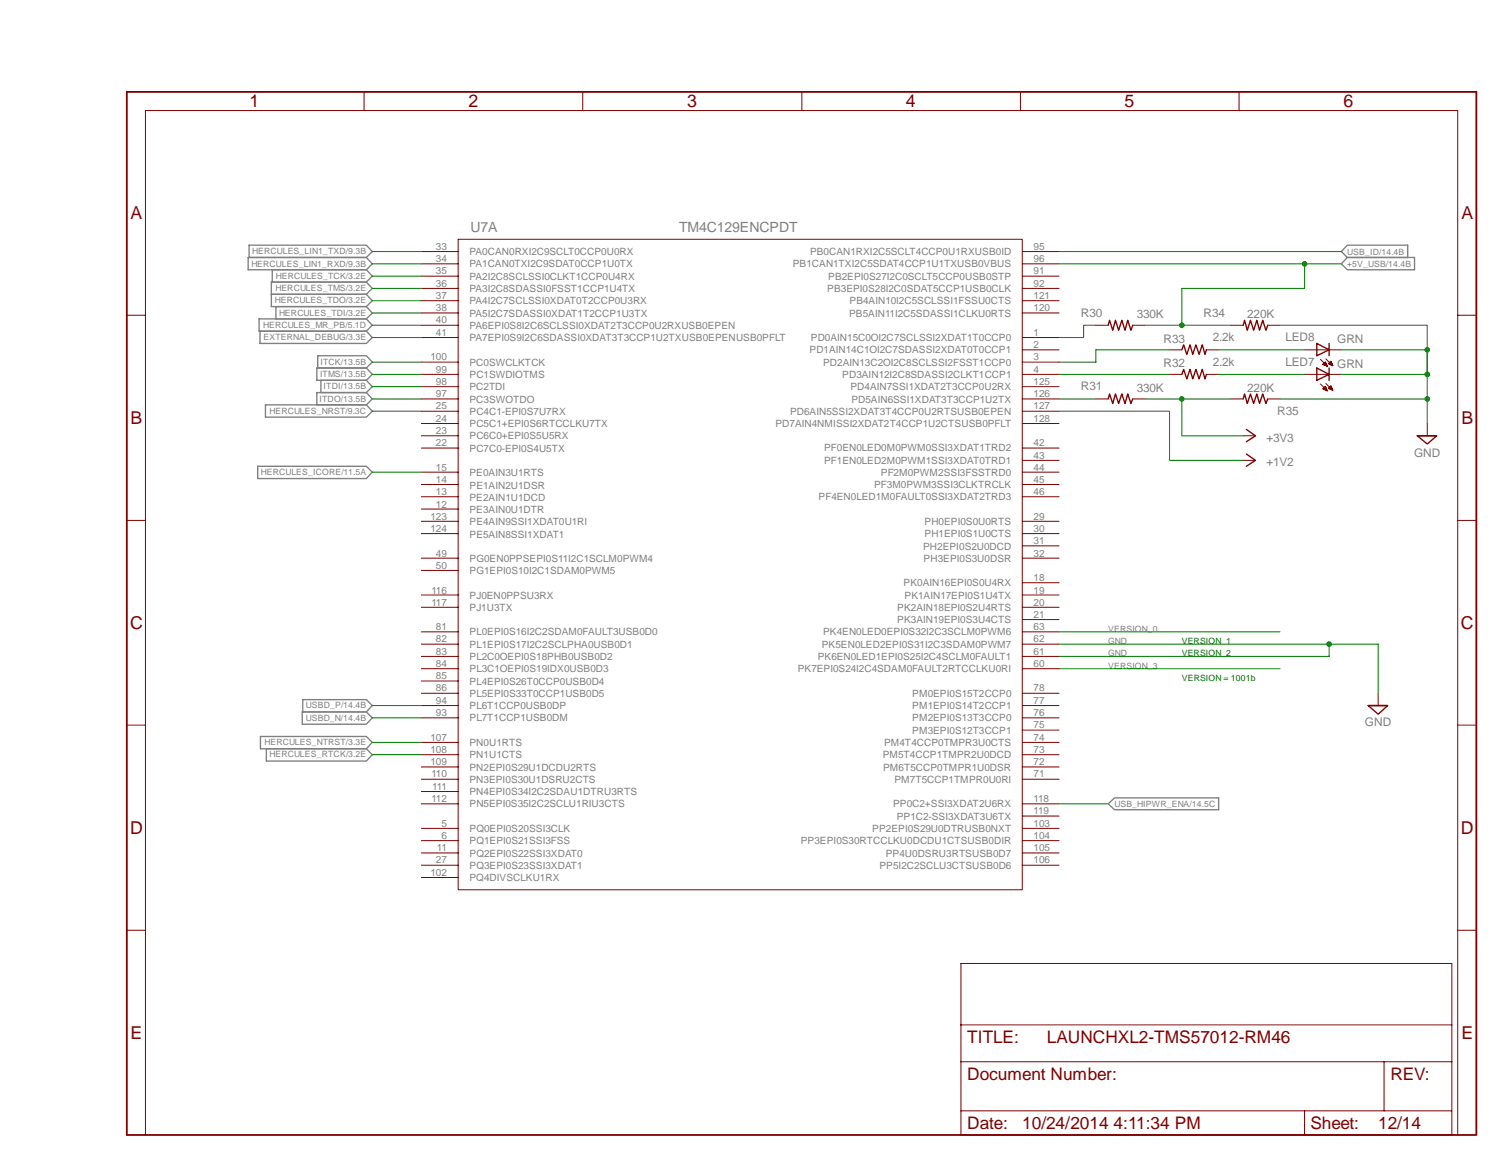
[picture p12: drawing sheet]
<svg xmlns="http://www.w3.org/2000/svg" width="279mm" height="216mm" viewBox="0 0 279 216" stroke-linecap="round" stroke-linejoin="round" font-family="sans-serif">
<defs><g id="words">
<g font-size="3.3" fill="#800000">
<text x="46.5" y="20">1</text>
<text x="87.3" y="20">2</text>
<text x="128" y="20">3</text>
<text x="168.7" y="20">4</text>
<text x="209.5" y="20">5</text>
<text x="250.3" y="20">6</text>
<text x="24.3" y="40.8">A</text>
<text x="272.2" y="40.8">A</text>
<text x="24.3" y="78.9">B</text>
<text x="272.2" y="78.9">B</text>
<text x="24.2" y="117.1">C</text>
<text x="272.1" y="117.1">C</text>
<text x="24.2" y="155.3">D</text>
<text x="272.1" y="155.3">D</text>
<text x="24.3" y="193.4">E</text>
<text x="272.2" y="193.4">E</text>
</g>
<g font-size="3.2" fill="#800000">
<text x="180.2" y="194.1">TITLE:</text>
<text x="195" y="194.1">LAUNCHXL2-TMS57012-RM46</text>
<text x="180.2" y="201">Document Number:</text>
<text x="259" y="201">REV:</text>
<text x="180.2" y="210.1">Date:</text>
<text x="190.4" y="210.1">10/24/2014 4:11:34 PM</text>
<text x="244.1" y="210.1">Sheet:</text>
<text x="256.7" y="210.1">12/14</text>
</g>
<g font-size="2.6" fill="#808080">
<text x="87.6" y="43.2">U7A</text>
<text x="126.5" y="43.2">TM4C129ENCPDT</text>
</g>
<g font-size="2.2" fill="#808080">
<text x="201.3" y="58.9">R30</text>
<text x="211.8" y="59.2">330K</text>
<text x="224.2" y="58.9">R34</text>
<text x="232.3" y="59.2">220K</text>
<text x="216.7" y="63.7">R33</text>
<text x="225.9" y="63.5">2.2k</text>
<text x="239.4" y="63.5">LED8</text>
<text x="249.1" y="63.8">GRN</text>
<text x="216.7" y="68.3">R32</text>
<text x="225.9" y="68.1">2.2k</text>
<text x="239.4" y="68.1">LED7</text>
<text x="249.1" y="68.4">GRN</text>
<text x="201.3" y="72.6">R31</text>
<text x="211.8" y="72.9">330K</text>
<text x="232.3" y="72.9">220K</text>
<text x="237.9" y="77.2">R35</text>
<text x="235.9" y="82.2">+3V3</text>
<text x="235.9" y="86.8">+1V2</text>
<text x="263.4" y="85">GND</text>
<text x="254.3" y="135.2">GND</text>
</g>
<g font-size="1.9" fill="#808080">
<text x="81.2" y="46.5">33</text>
<text x="87.5" y="47.5">PA0CAN0RXI2C9SCLT0CCP0U0RX</text>
<text x="150.9" y="47.5">PB0CAN1RXI2C5SCLT4CCP0U1RXUSB0ID</text>
<text x="192.5" y="46.5">95</text>
<text x="81.2" y="48.8">34</text>
<text x="81.2" y="51.1">35</text>
<text x="81.2" y="53.3">36</text>
<text x="87.5" y="49.8">PA1CAN0TXI2C9SDAT0CCP1U0TX</text>
<text x="87.5" y="52.1">PA2I2C8SCLSSI0CLKT1CCP0U4RX</text>
<text x="147.7" y="49.8">PB1CAN1TXI2C5SDAT4CCP1U1TXUSB0VBUS</text>
<text x="154.3" y="52.1">PB2EPI0S27I2C0SCLT5CCP0USB0STP</text>
<text x="192.5" y="48.8">96</text>
<text x="192.5" y="51.1">91</text>
<text x="192.5" y="53.3">92</text>
<text x="81.2" y="55.6">37</text>
<text x="81.2" y="57.9">38</text>
<text x="87.5" y="54.4">PA3I2C8SDASSI0FSST1CCP1U4TX</text>
<text x="87.5" y="56.6">PA4I2C7SCLSSI0XDAT0T2CCP0U3RX</text>
<text x="87.5" y="58.9">PA5I2C7SDASSI0XDAT1T2CCP1U3TX</text>
<text x="154.1" y="54.4">PB3EPI0S28I2C0SDAT5CCP1USB0CLK</text>
<text x="158.2" y="58.9">PB5AIN11I2C5SDASSI1CLKU0RTS</text>
<text x="158.2" y="56.6">PB4AIN10I2C5SCLSSI1FSSU0CTS</text>
<text x="192.5" y="55.6">121</text>
<text x="192.5" y="57.9">120</text>
<text x="81.2" y="60.2">40</text>
<text x="81.2" y="62.5">41</text>
<text x="87.5" y="61.2">PA6EPI0S8I2C6SCLSSI0XDAT2T3CCP0U2RXUSB0EPEN</text>
<text x="87.5" y="63.5">PA7EPI0S9I2C6SDASSI0XDAT3T3CCP1U2TXUSB0EPENUSB0PFLT</text>
<text x="150.8" y="65.8">PD1AIN14C1OI2C7SDASSI2XDAT0T0CCP1</text>
<text x="151" y="63.5">PD0AIN15C0OI2C7SCLSSI2XDAT1T0CCP0</text>
<text x="192.5" y="62.5">1</text>
<text x="192.5" y="64.8">2</text>
<text x="80.2" y="67.1">100</text>
<text x="81.2" y="69.3">99</text>
<text x="81.2" y="71.6">98</text>
<text x="87.5" y="68.1">PC0SWCLKTCK</text>
<text x="87.5" y="70.4">PC1SWDIOTMS</text>
<text x="153.3" y="68.1">PD2AIN13C2OI2C8SCLSSI2FSST1CCP0</text>
<text x="156.9" y="70.4">PD3AIN12I2C8SDASSI2CLKT1CCP1</text>
<text x="192.5" y="67.1">3</text>
<text x="192.5" y="69.3">4</text>
<text x="192.5" y="71.6">125</text>
<text x="81.2" y="73.9">97</text>
<text x="81.2" y="76.2">25</text>
<text x="87.5" y="72.6">PC2TDI</text>
<text x="87.5" y="74.9">PC3SWOTDO</text>
<text x="87.5" y="77.2">PC4C1-EPI0S7U7RX</text>
<text x="147.2" y="77.2">PD6AIN5SSI2XDAT3T4CCP0U2RTSUSB0EPEN</text>
<text x="158.4" y="72.6">PD4AIN7SSI1XDAT2T3CCP0U2RX</text>
<text x="158.6" y="74.9">PD5AIN6SSI1XDAT3T3CCP1U2TX</text>
<text x="192.5" y="73.9">126</text>
<text x="192.5" y="76.2">127</text>
<text x="81.2" y="78.5">24</text>
<text x="81.2" y="80.8">23</text>
<text x="81.2" y="83.1">22</text>
<text x="87.5" y="79.5">PC5C1+EPI0S6RTCCLKU7TX</text>
<text x="87.5" y="81.8">PC6C0+EPI0S5U5RX</text>
<text x="144.4" y="79.5">PD7AIN4NMISSI2XDAT2T4CCP1U2CTSUSB0PFLT</text>
<text x="153.5" y="84">PF0EN0LED0M0PWM0SSI3XDAT1TRD2</text>
<text x="192.5" y="78.5">128</text>
<text x="192.5" y="83.1">42</text>
<text x="81.2" y="87.6">15</text>
<text x="81.2" y="89.9">14</text>
<text x="87.5" y="84.1">PC7C0-EPI0S4U5TX</text>
<text x="87.5" y="88.6">PE0AIN3U1RTS</text>
<text x="153.5" y="86.3">PF1EN0LED2M0PWM1SSI3XDAT0TRD1</text>
<text x="164.1" y="88.6">PF2M0PWM2SSI3FSSTRD0</text>
<text x="192.5" y="85.3">43</text>
<text x="192.5" y="87.6">44</text>
<text x="192.5" y="89.9">45</text>
<text x="81.2" y="92.2">13</text>
<text x="81.2" y="94.5">12</text>
<text x="87.5" y="90.9">PE1AIN2U1DSR</text>
<text x="87.5" y="93.2">PE2AIN1U1DCD</text>
<text x="87.5" y="95.5">PE3AIN0U1DTR</text>
<text x="152.5" y="93.1">PF4EN0LED1M0FAULT0SSI3XDAT2TRD3</text>
<text x="162.8" y="90.8">PF3M0PWM3SSI3CLKTRCLK</text>
<text x="192.5" y="92.2">46</text>
<text x="80.2" y="96.8">123</text>
<text x="80.2" y="99.1">124</text>
<text x="87.5" y="97.8">PE4AIN9SSI1XDAT0U1RI</text>
<text x="87.5" y="100.1">PE5AIN8SSI1XDAT1</text>
<text x="172.2" y="97.7">PH0EPI0S0U0RTS</text>
<text x="172.2" y="100">PH1EPI0S1U0CTS</text>
<text x="192.5" y="96.8">29</text>
<text x="192.5" y="99.1">30</text>
<text x="192.5" y="101.3">31</text>
<text x="81.2" y="103.6">49</text>
<text x="81.2" y="105.9">50</text>
<text x="87.5" y="104.6">PG0EN0PPSEPI0S11I2C1SCLM0PWM4</text>
<text x="87.5" y="106.8">PG1EPI0S10I2C1SDAM0PWM5</text>
<text x="172" y="102.3">PH2EPI0S2U0DCD</text>
<text x="172" y="104.6">PH3EPI0S3U0DSR</text>
<text x="192.5" y="103.6">32</text>
<text x="80.3" y="110.5">116</text>
<text x="80.3" y="112.8">117</text>
<text x="87.5" y="111.4">PJ0EN0PPSU3RX</text>
<text x="87.5" y="113.7">PJ1U3TX</text>
<text x="167.1" y="113.7">PK2AIN18EPI0S2U4RTS</text>
<text x="168.3" y="109.1">PK0AIN16EPI0S0U4RX</text>
<text x="168.5" y="111.4">PK1AIN17EPI0S1U4TX</text>
<text x="192.5" y="108.2">18</text>
<text x="192.5" y="110.5">19</text>
<text x="192.5" y="112.8">20</text>
<text x="81.2" y="117.3">81</text>
<text x="81.2" y="119.5">82</text>
<text x="87.5" y="118.3">PL0EPI0S16I2C2SDAM0FAULT3USB0D0</text>
<text x="153.3" y="118.3">PK4EN0LED0EPI0S32I2C3SCLM0PWM6</text>
<text x="167.1" y="116">PK3AIN19EPI0S3U4CTS</text>
<text x="192.5" y="115.1">21</text>
<text x="192.5" y="117.3">63</text>
<text x="192.5" y="119.5">62</text>
<text x="81.2" y="121.8">83</text>
<text x="81.2" y="124.1">84</text>
<text x="87.5" y="120.6">PL1EPI0S17I2C2SCLPHA0USB0D1</text>
<text x="87.5" y="122.8">PL2C0OEPI0S18PHB0USB0D2</text>
<text x="87.5" y="125.1">PL3C1OEPI0S19IDX0USB0D3</text>
<text x="148.6" y="125.1">PK7EPI0S24I2C4SDAM0FAULT2RTCCLKU0RI</text>
<text x="152.3" y="122.8">PK6EN0LED1EPI0S25I2C4SCLM0FAULT1</text>
<text x="153.1" y="120.6">PK5EN0LED2EPI0S31I2C3SDAM0PWM7</text>
<text x="192.5" y="121.8">61</text>
<text x="192.5" y="124.1">60</text>
<text x="81.2" y="126.4">85</text>
<text x="81.2" y="128.7">86</text>
<text x="81.2" y="131">94</text>
<text x="87.5" y="127.4">PL4EPI0S26T0CCP0USB0D4</text>
<text x="87.5" y="129.7">PL5EPI0S33T0CCP1USB0D5</text>
<text x="87.5" y="132">PL6T1CCP0USB0DP</text>
<text x="169.9" y="129.7">PM0EPI0S15T2CCP0</text>
<text x="169.9" y="132">PM1EPI0S14T2CCP1</text>
<text x="192.5" y="128.7">78</text>
<text x="192.5" y="131">77</text>
<text x="80.2" y="137.8">107</text>
<text x="81.2" y="133.3">93</text>
<text x="87.5" y="134.3">PL7T1CCP1USB0DM</text>
<text x="169.9" y="134.3">PM2EPI0S13T3CCP0</text>
<text x="169.9" y="136.6">PM3EPI0S12T3CCP1</text>
<text x="192.5" y="133.3">76</text>
<text x="192.5" y="135.5">75</text>
<text x="192.5" y="137.8">74</text>
<text x="80.2" y="140.1">108</text>
<text x="80.2" y="142.4">109</text>
<text x="87.5" y="138.9">PN0U1RTS</text>
<text x="87.5" y="141.1">PN1U1CTS</text>
<text x="87.5" y="143.4">PN2EPI0S29U1DCDU2RTS</text>
<text x="164.4" y="141.1">PM5T4CCP1TMPR2U0DCD</text>
<text x="164.5" y="143.4">PM6T5CCP0TMPR1U0DSR</text>
<text x="164.7" y="138.8">PM4T4CCP0TMPR3U0CTS</text>
<text x="192.5" y="140.1">73</text>
<text x="192.5" y="142.4">72</text>
<text x="80.3" y="144.7">110</text>
<text x="80.3" y="149.3">112</text>
<text x="80.5" y="147">111</text>
<text x="87.5" y="145.7">PN3EPI0S30U1DSRU2CTS</text>
<text x="87.5" y="148">PN4EPI0S34I2C2SDAU1DTRU3RTS</text>
<text x="166.6" y="145.7">PM7T5CCP1TMPR0U0RI</text>
<text x="192.5" y="144.7">71</text>
<text x="192.5" y="149.3">118</text>
<text x="82.2" y="153.8">5</text>
<text x="87.5" y="150.3">PN5EPI0S35I2C2SCLU1RIU3CTS</text>
<text x="87.5" y="154.9">PQ0EPI0S20SSI3CLK</text>
<text x="162.5" y="154.8">PP2EPI0S29U0DTRUSB0NXT</text>
<text x="166.4" y="150.3">PP0C2+SSI3XDAT2U6RX</text>
<text x="167" y="152.6">PP1C2-SSI3XDAT3U6TX</text>
<text x="192.5" y="151.5">119</text>
<text x="192.5" y="153.8">103</text>
<text x="81.2" y="160.7">27</text>
<text x="81.4" y="158.4">11</text>
<text x="82.2" y="156.1">6</text>
<text x="87.5" y="157.1">PQ1EPI0S21SSI3FSS</text>
<text x="87.5" y="159.4">PQ2EPI0S22SSI3XDAT0</text>
<text x="87.5" y="161.7">PQ3EPI0S23SSI3XDAT1</text>
<text x="149.2" y="157.1">PP3EPI0S30RTCCLKU0DCDU1CTSUSB0DIR</text>
<text x="163.8" y="161.7">PP5I2C2SCLU3CTSUSB0D6</text>
<text x="165" y="159.4">PP4U0DSRU3RTSUSB0D7</text>
<text x="192.5" y="156.1">104</text>
<text x="192.5" y="158.4">105</text>
<text x="192.5" y="160.7">106</text>
<text x="80.2" y="163">102</text>
<text x="87.5" y="164">PQ4DIVSCLKU1RX</text>
</g>
<g font-size="1.6" fill="#808080">
<text x="47" y="47.3">HERCULES_LIN1_TXD/9.3B</text>
<text x="251" y="47.4">USB_ID/14.4B</text>
<text x="46.8" y="49.6">HERCULES_LIN1_RXD/9.3B</text>
<text x="51.4" y="51.9">HERCULES_TCK/3.2E</text>
<text x="251" y="49.7">+5V_USB/14.4B</text>
<text x="51.2" y="56.5">HERCULES_TDO/3.2E</text>
<text x="51.3" y="54.2">HERCULES_TMS/3.2E</text>
<text x="52" y="58.8">HERCULES_TDI/3.2E</text>
<text x="49" y="61">HERCULES_MR_PB/5.1D</text>
<text x="49.1" y="63.3">EXTERNAL_DEBUG/3.3E</text>
<text x="59.6" y="70.2">ITMS/13.5B</text>
<text x="59.7" y="67.9">ITCK/13.5B</text>
<text x="50.2" y="77">HERCULES_NRST/9.3C</text>
<text x="59.5" y="74.8">ITDO/13.5B</text>
<text x="60.3" y="72.5">ITDI/13.5B</text>
<text x="48.6" y="88.5">HERCULES_ICORE/11.5A</text>
<text x="206.4" y="117.6">VERSION_0</text>
<text x="206.4" y="119.9">GND</text>
<text x="206.4" y="124.5">VERSION_3</text>
<text x="206.4" y="122.2">GND</text>
<text x="57" y="131.8">USBD_P/14.4B</text>
<text x="57" y="134.1">USBD_N/14.4B</text>
<text x="49.3" y="138.7">HERCULES_NTRST/3.3E</text>
<text x="50.2" y="141">HERCULES_RTCK/3.2E</text>
<text x="207.6" y="150.2">USB_HIPWR_ENA/14.5C</text>
</g>
<g font-size="1.6" fill="#008000">
<text x="220.1" y="119.9">VERSION_1</text>
<text x="220.1" y="122.2">VERSION_2</text>
<text x="220.1" y="126.7">VERSION = 1001b</text>
</g>
</g></defs>
<g fill="none" stroke="#808080" stroke-width=".25">
<path d="M46.2 47.9h22l1.1 1.2-1.1 1.1h-22zM46.4 45.6h21.8l1.1 1.2-1.1 1.1h-21.8zM48.3 59.4h19.9l1.1 1.1-1.1 1.1h-19.9zM50.5 52.5h17.7l1.1 1.2-1.1 1.1h-17.7h17.7l1.1 1.2-1.1 1.1h-17.7zM50.7 50.2h17.5l1.1 1.2-1.1 1.1h-17.5zM51.4 57.1h16.8l1.1 1.2-1.1 1.1h-16.8zM251 45.6h11.2v2.3h-11.2l-1.1-1.1zM251 47.9h12.5v2.3h-12.5l-1.1-1.1zM48.4 61.6h19.8l1.1 1.2-1.1 1.1h-19.8zM49.4 75.4h18.8l1.1 1.1-1.1 1.1h-18.8zM59 73.1h9.2l1.1 1.2-1.1 1.1h-9.2zM59 68.5h9.2l1.1 1.2-1.1 1.1h-9.2z"/>
<path d="M59.2 66.2h9l1.1 1.2-1.1 1.1h-9zM59.8 70.8h8.4l1.1 1.2-1.1 1.1h-8.4zM48 86.8h20.2l1.1 1.1-1.1 1.2h-20.2zM48.5 137.1h19.7l1.1 1.1-1.1 1.2h-19.7zM49.6 139.4h18.6l1.1 1.1-1.1 1.1h-18.6zM56.3 132.5h11.9l1.1 1.1-1.1 1.2h-11.9zM56.4 130.2h11.8l1.1 1.1-1.1 1.2h-11.8zM206.4 149.6l1.2-1.1h19.4v2.2h-19.4z"/>
</g>
<path d="M23.6 17.1h251.4v194.1h-251.4z" fill="none" stroke="#800000" stroke-width=".34"/>
<g fill="none" stroke="#800000" stroke-width=".19">
<path d="M67.8 17.1v3.5M108.5 17.1v3.5M149.4 17.1v3.5M190.1 17.1v3.5M230.8 17.1v3.5M23.6 58.7h3.5M78.5 46.8h6.8M78.5 49.1h6.8M78.5 51.4h6.8M78.5 53.7h6.8M78.5 56h6.8M78.5 58.3h6.8"/>
<path d="M85.3 44.5h105.1v121.1h-105.1zM190.4 46.8h6.9M190.4 49.1h6.9M190.4 51.4h6.9M190.4 53.7h6.9M190.4 56h6.9M190.4 58.3h6.9M271.5 58.7h3.5M78.5 60.5h6.8M78.5 62.8h6.8M78.5 67.4h6.8M78.5 69.7h6.8"/>
<path d="M78.5 72h6.8M78.5 74.3h6.8M78.5 76.5h6.8M78.5 78.8h6.8M190.4 62.8h6.9M190.4 67.4h6.9M190.4 69.7h6.9M190.4 72h6.9M190.4 74.3h6.9M190.4 76.5h6.9M190.4 78.8h6.9M190.4 65.1h6.9"/>
<path d="M204.1 60.5h2.3M204.1 74.3h2.3M211 60.5h2.3M211 74.3h2.3M217.8 69.7h2.3M217.8 65.1h2.3M224.7 69.7h2.3M224.7 65.1h2.3M229.3 60.5h2.3M229.3 74.3h2.3M236.1 60.5h2.3M236.1 74.3h2.3"/>
<path d="M243 69.7h6.9M243 65.1h6.9M246 71.5l1.2 1.2M246 66.9l1.2 1.3M246.4 72.4l.5-.4 .3 .7zM246.4 67.8l.5-.4 .3 .8zM246.4 67.8h.7M246.5 72.4h.6M246.5 72.3h.6M246.5 67.7h.6M246.5 67.9h.6M246.5 67.6h.5"/>
<path d="M246.6 72.5h.5M246.6 72.2h.4M246.6 72.1h.4M246.7 72.1h.3M246.7 68h.4M246.7 67.6h.3M246.7 67.5h.2M246.8 67.4h.1M246.8 72h.1M246.8 72.6h.3M247 71.4l1.2 1.2M247 72.6h.1"/>
<path d="M247 66.8l1.2 1.3M247.1 68.1h.1M247.1 72.7h.1M247.5 72.3h.7M247.5 72.2h.6M247.5 67.6h.6M247.6 72.1h.5M247.6 67.7h.6M247.6 67.6h.4M247.6 72.1h.4M247.6 67.5h.4M247.7 67.4h.3"/>
<path d="M247.7 72h.3M247.7 72.4h.5M247.7 67.8h.5M247.8 67.3h.2M247.8 71.9h.1M247.9 71.8l.3 .8-.7-.3zM247.9 67.2l.3 .9-.7-.4zM247.9 72.5h.3M247.9 67.9h.3M248.1 72.6h.1M248.1 68h.1M265.9 78.8v2.3"/>
<path d="M23.6 96.9h3.5M78.5 81.1h6.8M78.5 83.4h6.8M78.5 87.9h6.8M78.5 90.2h6.8M78.5 92.5h6.8M78.5 94.7h6.8M78.5 97h6.8M78.5 99.3h6.8M190.4 83.4h6.9M190.4 87.9h6.9M190.4 90.2h6.9"/>
<path d="M190.4 92.5h6.9M190.4 97h6.9M190.4 99.3h6.9M190.4 85.7h6.9M231.6 81.1h2.2M231.6 85.7h2.2M271.5 96.9h3.5M78.5 103.9h6.8M78.5 106.2h6.8M78.5 110.7h6.8M78.5 113h6.8M78.5 117.6h6.8"/>
<path d="M78.5 119.9h6.8M190.4 103.9h6.9M190.4 110.7h6.9M190.4 113h6.9M190.4 117.6h6.9M190.4 119.9h6.9M190.4 101.6h6.9M190.4 108.5h6.9M190.4 115.3h6.9M23.6 135h3.5M78.5 122.2h6.8M78.5 124.5h6.8"/>
<path d="M78.5 126.7h6.8M78.5 129h6.8M78.5 131.3h6.8M78.5 133.6h6.8M78.5 138.2h6.8M190.4 122.2h6.9M190.4 124.5h6.9M190.4 129h6.9M190.4 131.3h6.9M190.4 133.6h6.9M190.4 138.2h6.9M190.4 135.9h6.9"/>
<path d="M256.7 129v2.3M271.5 135h3.5M78.5 140.5h6.8M78.5 142.7h6.8M78.5 145h6.8M78.5 147.3h6.8M78.5 149.6h6.8M78.5 154.2h6.8M78.5 156.5h6.8M78.5 158.7h6.8M190.4 140.5h6.9M190.4 142.7h6.9"/>
<path d="M190.4 145h6.9M190.4 149.6h6.9M190.4 154.2h6.9M190.4 156.5h6.9M190.4 158.7h6.9M190.4 151.9h6.9M23.6 173.1h3.5M78.5 161h6.8M78.5 163.3h6.8M190.4 161h6.9M271.5 173.1h3.5M179 197.6h91.4"/>
<path d="M179 190.8h91.4M257.8 197.6v9.2M27.1 211.2v-190.6h244.4v190.6M179 206.8v-27.5h91.4v27.5M243 206.8h-64v4.4h91.4v-4.4h-12.6M243 206.8v4.4M243 206.8h14.8"/>
</g>
<g fill="none" stroke="#800000" stroke-width=".25">
<path d="M206.4 60.5l.3-.9 .6 1.9 .5-1.9 .6 1.9 .6-1.9 .5 1.9 .6-1.9 .6 1.9 .3-1M206.4 74.3l.3-1 .6 1.8 .5-1.8 .6 1.8 .6-1.8 .5 1.8 .6-1.8 .6 1.8 .3-.8M220.1 69.7l.4-1 .6 1.8 .6-1.8 .5 1.8 .6-1.8 .6 1.8 .5-1.8 .6 1.8 .2-.8M220.1 65.1l.4-.9 .6 1.8 .6-1.8 .5 1.8 .6-1.8 .6 1.8 .5-1.8 .6 1.8 .2-.9M231.6 60.5l.2-.9 .5 1.9 .6-1.9 .6 1.9 .6-1.9 .5 1.9 .6-1.9 .6 1.9 .3-1M231.6 74.3l.2-1 .5 1.8 .6-1.8 .6 1.8 .6-1.8 .5 1.8 .6-1.8 .6 1.8 .3-.8M232.2 79.9l1.6 1.2-1.6 1.1M245.3 68.5l2.3 1.2-2.3 1.1zM245.3 63.9l2.3 1.2-2.3 1.1zM247.6 63.9v2.3M247.6 68.5v2.3M232.2 84.5l1.6 1.2-1.6 1.1"/>
<path d="M264 81.1h3.6l-1.7 1.5zM264.2 81.1h3.3M254.8 131.3h3.7l-1.8 1.6zM255 131.3h3.4"/>
</g>
<path d="M69.3 46.8h9.2M69.3 49.1h9.2M69.3 72h9.2M69.3 74.3h9.2M69.3 67.4h9.2M69.3 69.7h9.2M69.3 62.8h9.2M197.3 119.9h59.4v9.1M197.3 117.6h41.1M247.6 119.9v2.3h-50.3M69.3 131.3h9.2M69.3 133.6h9.2" fill="none" stroke="#008000" stroke-width=".19"/>
<circle cx="247.6" cy="119.9" r=".43" fill="#008000"/>
<g fill="none" stroke="#008000" stroke-width=".19">
<path d="M238.4 60.5h27.5v4.6M238.4 74.3h27.5M265.9 69.7v-4.6v13.7"/>
<circle cx="247.6" cy="119.9" r=".43"/>
</g>
<circle cx="265.8" cy="74.3" r=".43" fill="#008000"/>
<g fill="none" stroke="#008000" stroke-width=".19">
<path d="M249.9 65.1h16"/>
<circle cx="265.8" cy="74.3" r=".43"/>
</g>
<circle cx="265.8" cy="65.1" r=".43" fill="#008000"/>
<g fill="none" stroke="#008000" stroke-width=".19">
<path d="M249.9 69.7h16"/>
<circle cx="265.8" cy="65.1" r=".43"/>
</g>
<circle cx="265.8" cy="69.7" r=".43" fill="#008000"/>
<g fill="none" stroke="#008000" stroke-width=".19">
<path d="M197.3 49.1h52.6M197.3 46.8h52.6M243 49.1v4.6"/>
<circle cx="265.8" cy="69.7" r=".43"/>
</g>
<circle cx="243" cy="49.1" r=".43" fill="#008000"/>
<g fill="none" stroke="#008000" stroke-width=".19">
<path d="M243 53.7h-22.9v6.8M213.3 60.5h16"/>
<circle cx="243" cy="49.1" r=".43"/>
</g>
<circle cx="220.1" cy="60.5" r=".43" fill="#008000"/>
<g fill="none" stroke="#008000" stroke-width=".19">
<path d="M69.3 51.4h9.2M69.3 58.3h9.2M69.3 56h9.2M69.3 53.7h9.2M69.3 60.5h9.2M69.3 76.5h9.2M197.3 74.3h6.8M204.1 60.5h-2.3v2.3h-4.5M213.3 74.3h16M220.1 74.3v6.8M227 65.1h16M69.3 87.9h9.2"/>
<path d="M69.3 138.2h9.2M69.3 140.5h9.2M197.3 149.6h9.1"/>
<circle cx="220.1" cy="60.5" r=".43"/>
</g>
<circle cx="220.1" cy="74.3" r=".43" fill="#008000"/>
<g fill="none" stroke="#008000" stroke-width=".19">
<path d="M197.3 76.5h20.5v9.2h13.8M197.3 69.7h20.5M217.8 65.1h-13.7v2.3h-6.8M227 69.7h16M220.1 81.1h11.5M197.3 124.5h41.1"/>
<circle cx="220.1" cy="74.3" r=".43"/>
</g>
<use href="#words"/>
</svg>
